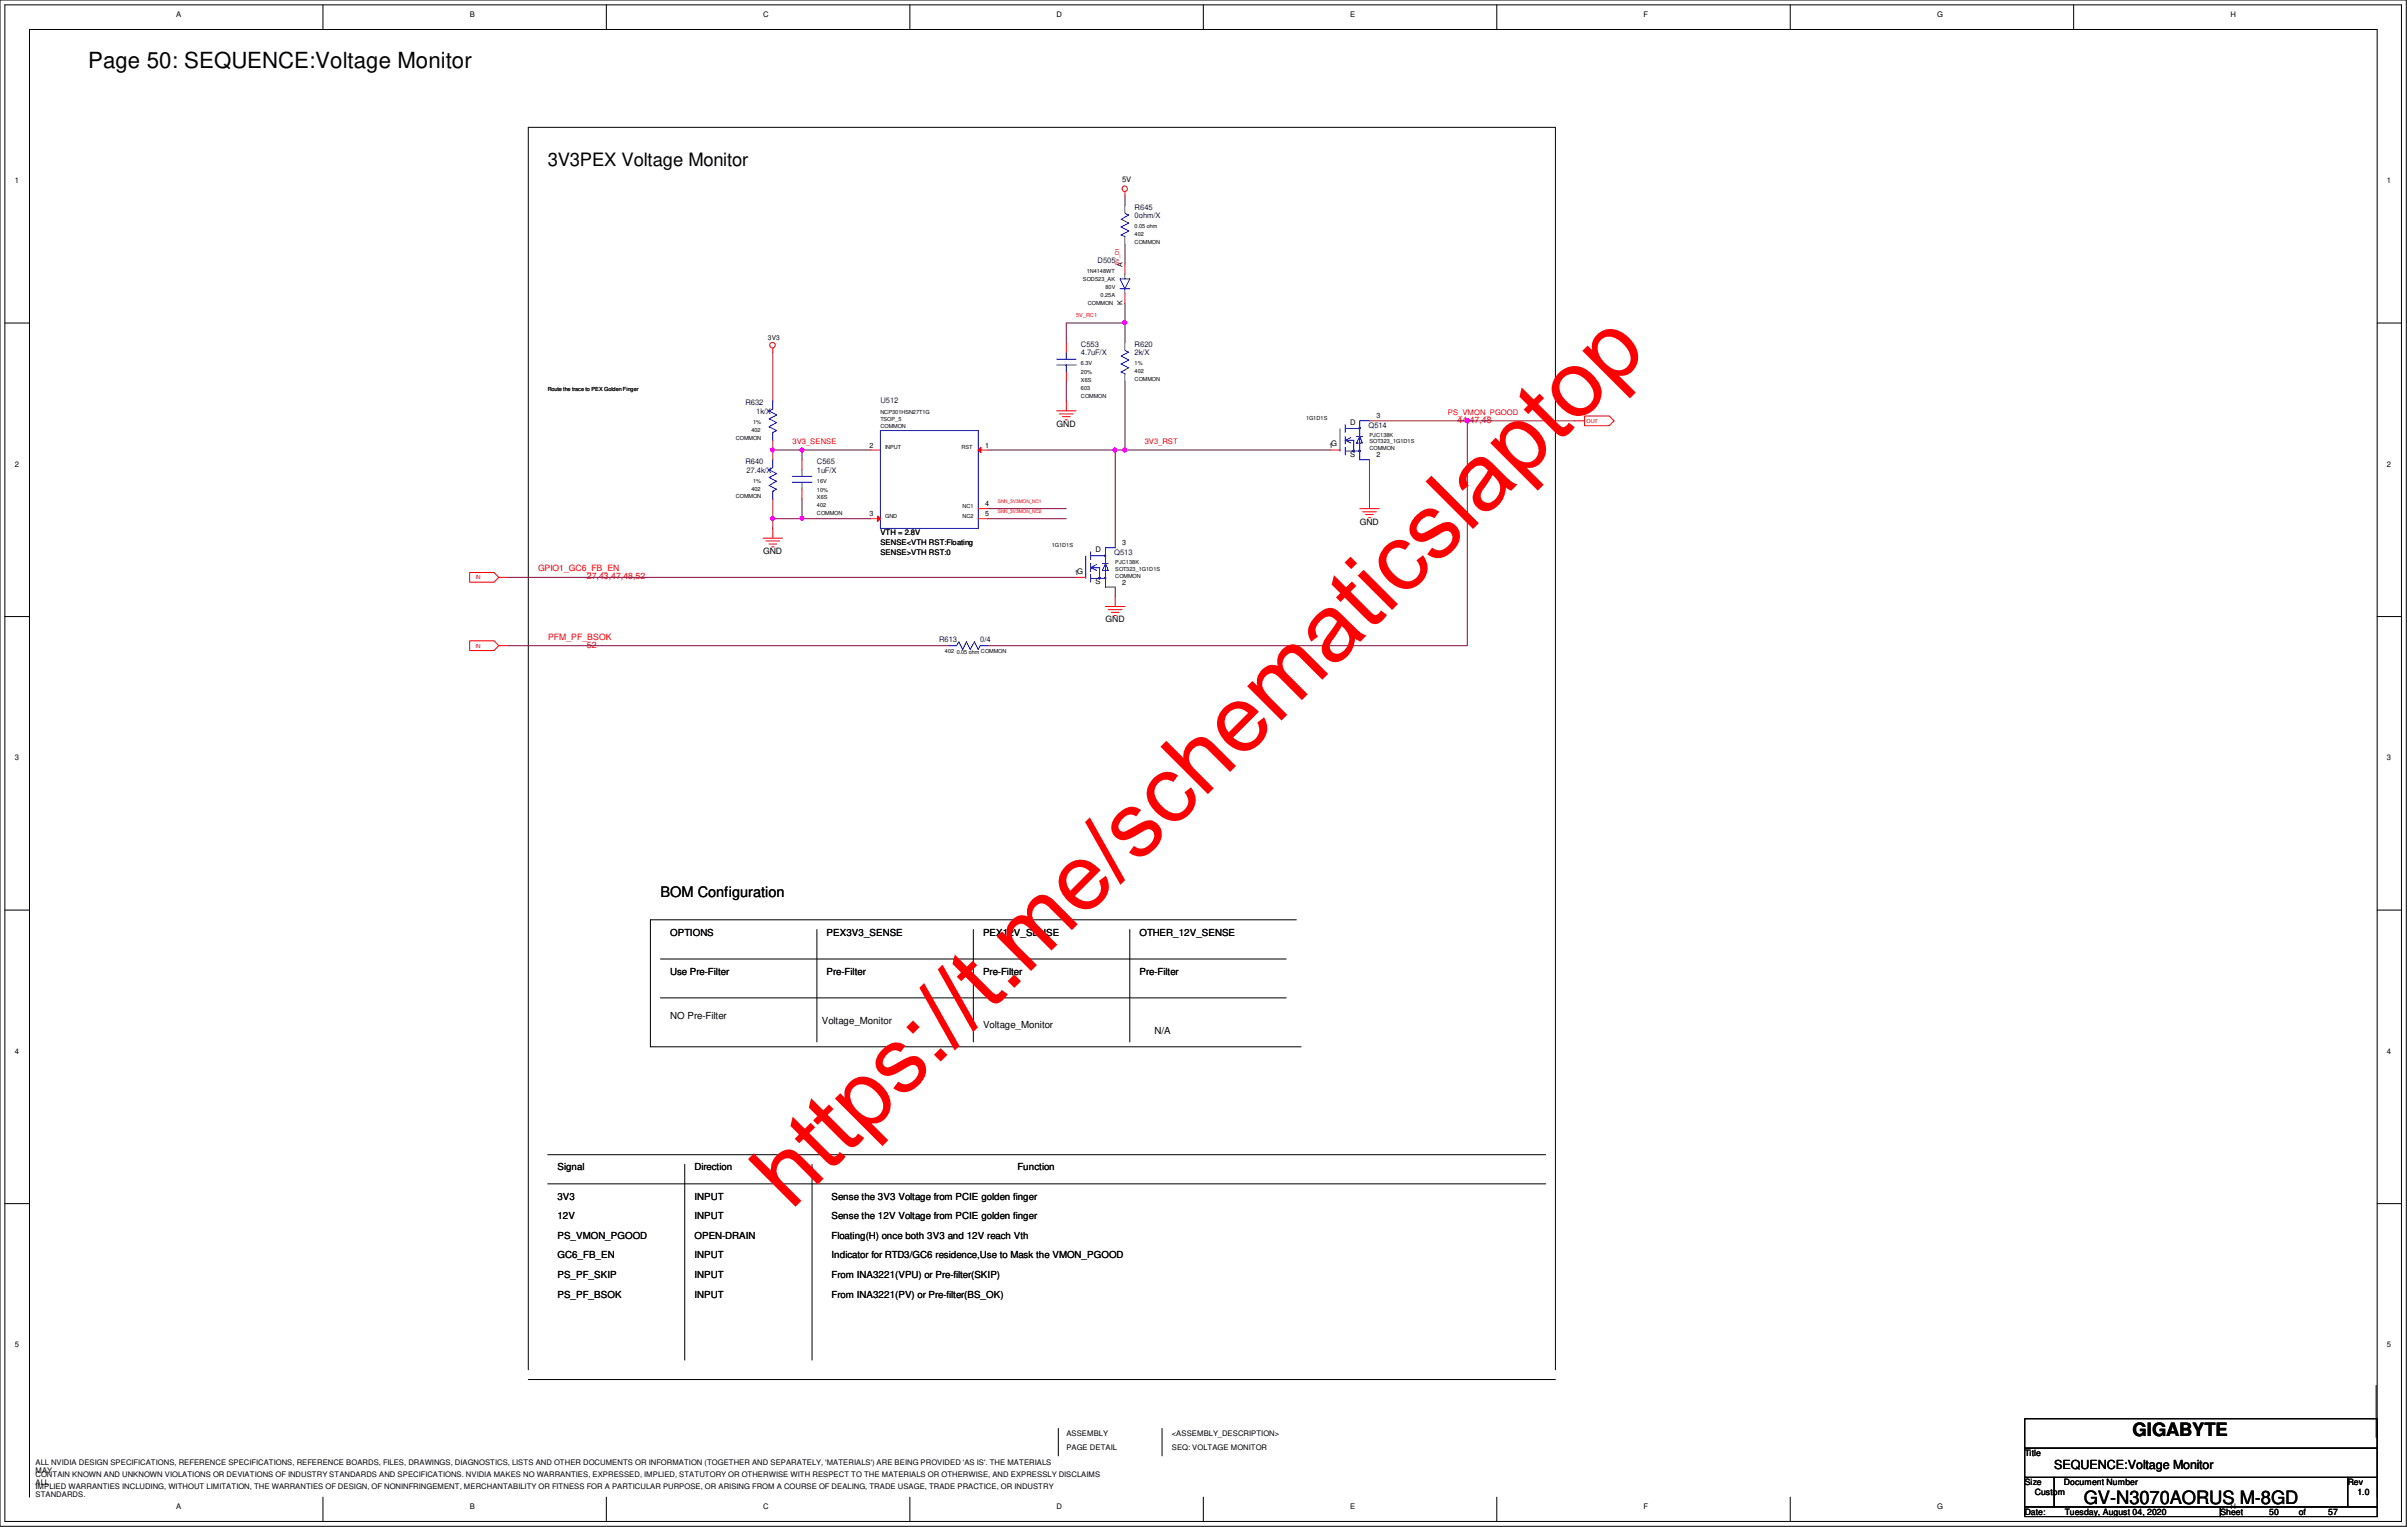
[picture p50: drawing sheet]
<svg xmlns="http://www.w3.org/2000/svg" width="294mm" height="186mm" viewBox="0 0 294 186" stroke-linecap="round" stroke-linejoin="round" font-family="sans-serif">
<defs><g id="words">
<text font-size="11.4" fill="#f00" x="96.5" y="147.8" transform="rotate(-45 96.5 147.8)">https://t.me/schematicslaptop</text>
<text font-size="2.7" x="10.8" y="8.3">Page 50: SEQUENCE:Voltage Monitor</text>
<g font-size="2.2">
<text x="66.8" y="20.3">3V3PEX Voltage Monitor</text>
<text x="260.3" y="175.2">GIGABYTE</text>
<text x="254.3" y="183.5">GV-N3070AORUS M-8GD</text>
</g>
<text font-size="1.8" x="80.6" y="109.4">BOM Configuration</text>
<text font-size="1.5" x="250.7" y="179.3">SEQUENCE:Voltage Monitor</text>
<g font-size="1.2">
<text x="81.8" y="114.2">OPTIONS</text>
<text x="81.8" y="118.9">Use Pre-Filter</text>
<text x="100.9" y="114.2">PEX3V3_SENSE</text>
<text x="100.9" y="118.9">Pre-Filter</text>
<text x="120" y="114.2">PEX12V_SENSE</text>
<text x="120" y="118.9">Pre-Filter</text>
<text x="139.1" y="118.9">Pre-Filter</text>
<text x="139.1" y="114.2">OTHER_12V_SENSE</text>
<text x="81.8" y="124.3">NO Pre-Filter</text>
<text x="100.3" y="124.9">Voltage_Monitor</text>
<text x="120" y="125.5">Voltage_Monitor</text>
<text x="140.9" y="126.1">N/A</text>
<text x="68" y="142.8">Signal</text>
<text x="84.8" y="142.8">Direction</text>
<text x="124.2" y="142.8">Function</text>
<text x="68" y="148.8">12V</text>
<text x="68" y="146.4">3V3</text>
<text x="84.8" y="148.8">INPUT</text>
<text x="84.8" y="146.4">INPUT</text>
<text x="101.5" y="148.8">Sense the 12V Voltage from PCIE golden finger</text>
<text x="101.5" y="146.4">Sense the 3V3 Voltage from PCIE golden finger</text>
<text x="68" y="153.5">GC6_FB_EN</text>
<text x="68" y="156">PS_PF_SKIP</text>
<text x="68" y="151.2">PS_VMON_PGOOD</text>
<text x="84.8" y="153.5">INPUT</text>
<text x="84.8" y="156">INPUT</text>
<text x="84.8" y="151.2">OPEN-DRAIN</text>
<text x="101.5" y="156">From INA3221(VPU) or Pre-filter(SKIP)</text>
<text x="101.5" y="153.5">Indicator for RTD3/GC6 residence,Use to Mask the VMON_PGOOD</text>
<text x="101.5" y="151.2">Floating(H) once both 3V3 and 12V reach Vth</text>
<text x="68" y="158.3">PS_PF_BSOK</text>
<text x="84.8" y="158.3">INPUT</text>
<text x="101.5" y="158.3">From INA3221(PV) or Pre-filter(BS_OK)</text>
</g>
<g font-size="1.1">
<text x="128.9" y="52.1">GND</text>
<text x="165.9" y="64">GND</text>
<text x="93.1" y="67.6">GND</text>
<text x="134.9" y="75.9">GND</text>
<text x="247.1" y="177.7">Title</text>
<text x="247.1" y="181.2">Size</text>
<text x="247.1" y="184.8">Date:</text>
<text x="248.3" y="182.4">Custom</text>
<text x="251.9" y="181.2">Document Number</text>
<text x="252" y="184.8">Tuesday, August 04, 2020</text>
<text x="271" y="184.8">Sheet</text>
<text x="276.9" y="184.8">50</text>
<text x="280.5" y="184.8">of</text>
<text x="284.1" y="184.8">57</text>
<text x="286.5" y="181.2">Rev</text>
<text x="287.7" y="182.4">1.0</text>
</g>
<g font-size="1.1" fill="#f00">
<text x="177.9" y="51.6">44,47,48</text>
<text x="65.7" y="69.7">GPIO1_GC6_FB_EN</text>
<text x="71.6" y="70.7">27,43,47,48,52</text>
<text x="66.9" y="78.1">PFM_PF_BSOK</text>
<text x="71.6" y="79">52</text>
</g>
<g font-size=".9">
<text x="21.5" y="2">A</text>
<text x="57.3" y="2">B</text>
<text x="93.1" y="2">C</text>
<text x="129" y="2">D</text>
<text x="164.8" y="2">E</text>
<text x="200.6" y="2">F</text>
<text x="236.4" y="2">G</text>
<text x="272.2" y="2">H</text>
<text x="1.8" y="22.4">1</text>
<text x="136.9" y="22.2">5V</text>
<text x="291.3" y="22.4">1</text>
<text x="137" y="32.6" transform="rotate(-90 137 32.6)">A</text>
<text x="137" y="37.3" transform="rotate(-90 137 37.3)">K</text>
<text x="164.8" y="51.8">D</text>
<text x="168" y="51.1">3</text>
<text x="1.8" y="56.9">2</text>
<text x="106.1" y="54.6">2</text>
<text x="120.2" y="54.6">1</text>
<text x="162.2" y="54.6">1G</text>
<text x="164.8" y="55.8">S</text>
<text x="168" y="55.8">2</text>
<text x="291.3" y="56.9">2</text>
<text x="106.1" y="63">3</text>
<text x="107.4" y="65.3">VTH = 2.8V</text>
<text x="120.2" y="61.8">4</text>
<text x="120.2" y="63">5</text>
<text x="107.4" y="66.5">SENSE&lt;VTH RST:Floating</text>
<text x="107.4" y="67.7">SENSE&gt;VTH RST:0</text>
<text x="131.2" y="70.1">1G</text>
<text x="133.7" y="71.3">S</text>
<text x="133.7" y="67.4">D</text>
<text x="136.9" y="71.3">2</text>
<text x="136.9" y="66.5">3</text>
<text x="1.8" y="92.8">3</text>
<text x="291.3" y="92.8">3</text>
<text x="1.8" y="128.6">4</text>
<text x="291.3" y="128.6">4</text>
<text x="1.8" y="164.4">5</text>
<text x="291.3" y="164.4">5</text>
<text x="4.3" y="178.7">ALL NVIDIA DESIGN SPECIFICATIONS, REFERENCE SPECIFICATIONS, REFERENCE BOARDS, FILES, DRAWINGS, DIAGNOSTICS, LISTS AND OTHER DOCUMENTS OR INFORMATION (TOGETHER AND SEPARATELY, 'MATERIALS') ARE BEING PROVIDED 'AS IS'. THE MATERIALS</text>
<text x="4.3" y="179.7">MAY</text>
<text x="130.1" y="177">PAGE DETAIL</text>
<text x="130.1" y="175.3">ASSEMBLY</text>
<text x="143" y="175.3">&lt;ASSEMBLY_DESCRIPTION&gt;</text>
<text x="143" y="177">SEQ: VOLTAGE MONITOR</text>
<text x="4.3" y="180.2">CONTAIN KNOWN AND UNKNOWN VIOLATIONS OR DEVIATIONS OF INDUSTRY STANDARDS AND SPECIFICATIONS. NVIDIA MAKES NO WARRANTIES, EXPRESSED, IMPLIED, STATUTORY OR OTHERWISE WITH RESPECT TO THE MATERIALS OR OTHERWISE, AND EXPRESSLY DISCLAIMS</text>
<text x="4.3" y="181.1">ALL</text>
<text x="4.3" y="181.7">IMPLIED WARRANTIES INCLUDING, WITHOUT LIMITATION, THE WARRANTIES OF DESIGN, OF NONINFRINGEMENT, MERCHANTABILITY OR FITNESS FOR A PARTICULAR PURPOSE, OR ARISING FROM A COURSE OF DEALING, TRADE USAGE, TRADE PRACTICE, OR INDUSTRY</text>
<text x="4.3" y="182.7">STANDARDS.</text>
<text x="21.5" y="184.1">A</text>
<text x="57.3" y="184.1">B</text>
<text x="93.1" y="184.1">C</text>
<text x="129" y="184.1">D</text>
<text x="164.8" y="184.1">E</text>
<text x="200.6" y="184.1">F</text>
<text x="236.4" y="184.1">G</text>
<text x="272.2" y="184.1">H</text>
</g>
<g font-size=".9" fill="#000080">
<text x="138.5" y="26.6">0ohm/X</text>
<text x="138.5" y="25.6">R645</text>
<text x="133.9" y="32.1">D505</text>
<text x="131.9" y="43.3">4.7uF/X</text>
<text x="131.9" y="42.3">C553</text>
<text x="138.5" y="43.3">2k/X</text>
<text x="138.5" y="42.3">R620</text>
<text x="91" y="49.4">R632</text>
<text x="92.3" y="50.5">1k/X</text>
<text x="107.4" y="49.2">U512</text>
<text x="167" y="52.2">Q514</text>
<text x="91" y="56.6">R640</text>
<text x="91.1" y="57.7">27.4k/X</text>
<text x="99.7" y="57.7">1uF/X</text>
<text x="99.7" y="56.6">C565</text>
<text x="136" y="67.7">Q513</text>
<text x="114.6" y="78.3">R613</text>
<text x="119.6" y="78.3">0/4</text>
</g>
<g font-size=".9" fill="#f00">
<text x="176.7" y="50.6">PS_VMON_PGOOD</text>
<text x="96.7" y="54.2">3V3_SENSE</text>
<text x="139.7" y="54.2">3V3_RST</text>
</g>
<text font-size=".8" x="93.7" y="41.5">3V3</text>
<g font-size=".7">
<text x="138.5" y="27.9">0.05 ohm</text>
<text x="138.5" y="29.8">COMMON</text>
<text x="138.5" y="28.8">402</text>
<text x="132.2" y="34.3">SOD523_AK</text>
<text x="132.6" y="33.4">1N4148WT</text>
<text x="134.9" y="35.3">80V</text>
<text x="132.8" y="37.2">COMMON</text>
<text x="134.3" y="36.2">0.25A</text>
<text x="66.8" y="47.7">Route the trace to PEX Golden Finger</text>
<text x="131.9" y="45.6">20%</text>
<text x="131.9" y="44.6">6.3V</text>
<text x="131.9" y="47.5">603</text>
<text x="131.9" y="46.6">X6S</text>
<text x="138.5" y="46.5">COMMON</text>
<text x="138.5" y="44.6">1%</text>
<text x="138.5" y="45.5">402</text>
<text x="89.8" y="53.6">COMMON</text>
<text x="91.7" y="52.7">402</text>
<text x="91.9" y="51.7">1%</text>
<text x="107.4" y="51.4">TSOP_5</text>
<text x="107.4" y="52.2">COMMON</text>
<text x="107.4" y="50.5">NCP301HSN27T1G</text>
<text x="131.9" y="48.5">COMMON</text>
<text x="159.4" y="51.3">1G1D1S</text>
<text x="167.1" y="53.3">PJC138K</text>
<text x="91.7" y="59.9">402</text>
<text x="91.9" y="58.9">1%</text>
<text x="99.7" y="60">10%</text>
<text x="99.7" y="58.9">16V</text>
<text x="108" y="54.8">INPUT</text>
<text x="117.3" y="54.8">RST</text>
<text x="167.1" y="54.1">SOT323_1G1D1S</text>
<text x="167.1" y="54.9">COMMON</text>
<text x="89.8" y="60.8">COMMON</text>
<text x="99.7" y="62.8">COMMON</text>
<text x="99.7" y="61.9">402</text>
<text x="99.7" y="60.9">X6S</text>
<text x="108" y="63.2">GND</text>
<text x="117.5" y="62">NC1</text>
<text x="117.5" y="63.2">NC2</text>
<text x="128.4" y="66.8">1G1D1S</text>
<text x="136.1" y="68.8">PJC138K</text>
<text x="136.1" y="70.5">COMMON</text>
<text x="136.1" y="69.6">SOT323_1G1D1S</text>
<text x="115.3" y="79.7">402</text>
<text x="116.8" y="79.8">0.05 ohm COMMON</text>
</g>
<g font-size=".7" fill="#f00">
<text x="136.6" y="32.3" transform="rotate(-90 136.6 32.3)">5V_D1</text>
<text x="131.3" y="38.7">5V_RC1</text>
<text x="193.6" y="51.6">OUT</text>
<text x="58" y="70.7">IN</text>
<text x="58" y="79.1">IN</text>
</g>
<g font-size=".6" fill="#f00">
<text x="121.8" y="61.4">SNN_3V3MON_NC1</text>
<text x="121.8" y="62.6">SNN_3V3MON_NC2</text>
</g>
</g></defs>
<g fill="none" stroke="#000" stroke-width=".12">
<path d="M0 0h293.7v186.2h-293.7zM.6 .6h292.5v185h-292.5zM39.4 .6v3M74 .6v3M111 .6v3M146.9 .6v3M182.7 .6v3M218.5 .6v3M253.1 .6v3M.6 39.4h3M290.1 39.4h3M.6 75.2h3"/>
<path d="M290.1 75.2h3M.6 111h3M80.6 117h76.4M99.7 113.4v13.7M118.8 113.4v13.7M137.9 113.4v13.7M158.2 112.2h-78.8v15.5h79.4M290.1 111h3M80.6 121.8h76.4M.6 146.9h3M66.8 140.9h121.8M66.8 144.4h121.8"/>
<path d="M83.6 142.1v23.8M99.1 142.1v23.8M290.1 146.9h3M64.5 167.1v-151.6h125.3v151.6M64.5 168.3h125.3M129.2 174.3v3.3M141.8 174.3v3.3M247.1 173.1h43v3.6h-43zM247.1 176.7h43v3.6h-43zM290 169v6.4M3.6 182.7v-179.1h286.5v179.1M39.4 182.7v2.9"/>
<path d="M74 182.7v2.9M111 182.7v2.9M146.9 182.7v2.9M182.7 182.7v2.9M218.5 182.7v2.9M247.1 180.3h3.6v3.6h-3.6zM247.1 183.9h23.9v1.1h-23.9zM250.7 180.3h35.8v3.6h-35.8zM271 183.9h19.1v1.1h-19.1zM286.5 180.3h3.6v3.6h-3.6z"/>
</g>
<g fill="none" stroke="#f00" stroke-width=".12">
<path d="M137.3 23.4v.5M94.3 42.5v.5M94.3 56.1h.1M94.3 48.9h.1M94.3 53.7h.1M97.9 56.1v1.2M97.9 59.7v1.2M128.9 50.1h2.4M129.3 50.5h1.7M129.7 50.8h.9M130 51.2h.3M130.1 48.9v1.2"/>
<path d="M192.2 51.4h1.2M193.4 50.8h3l.6 .6-.6 .5h-3zM60.9 70.4l-.6-.6h-3v1.2h3l.6-.6h1.2M62.1 78.8h-1.2l-.6 .6h-3v-1.2h3l.6 .6M93.1 65.7h2.4M93.5 66h1.7M93.9 66.4h.9M94.2 66.7h.2M94.3 64.5v1.2M94.3 60.9h.1M134.9 74h2.4M135.3 74.4h1.6"/>
<path d="M135.6 74.7h1M136 75.1h.2M136.1 72.8v1.2M165.9 62.1h2.4M166.3 62.4h1.7M166.7 62.8h.9M167 63.2h.3M167.1 60.9v1.2"/>
<circle cx="137.3" cy="23" r=".33"/>
<circle cx="94.3" cy="42.1" r=".34"/>
</g>
<path d="M94.3 56.1v1l-.4 .2 .9 .5-.9 .5 .9 .4-.9 .5 .9 .5-.5 .2v1M94.3 48.9v1l-.4 .2 .9 .5-.9 .5 .9 .5-.9 .5 .9 .4-.5 .2v1M96.7 58.1h2.4M96.7 58.8h2.4M97.9 58.8v.9M97.9 57.3v.8M107.4 52.5h12v12h-12zM107.4 54.9h.1M119.4 54.9h.1M107.4 63.3h.1M119.4 62.1h.1M119.4 63.3h.1" fill="none" stroke="#00f" stroke-width=".12"/>
<path d="M119.4 54.9l.3-.3v.6z" fill="#f00"/>
<path d="M106.3 54.9h1.1M119.4 54.9l.3-.3v.6zM119.4 54.9h1.2" fill="none" stroke="#f00" stroke-width=".12"/>
<path d="M107.1 62.9l.3 .4-.3 .3z" fill="#f00"/>
<g fill="none" stroke="#f00" stroke-width=".12">
<path d="M137.3 32.2v1.2M137.3 35.8v1.2M137.3 25.1h.1M137.3 29.8h.1M130.1 41.8v1.2M130.1 45.4v1.2M137.3 41.8h.1M137.3 46.6h.1M162.3 54.9h1.2M167.1 56.1h.1M167.1 51.4h.1M106.3 63.3h1.1"/>
<path d="M107.1 62.9l.3 .4-.3 .3zM115.8 78.8h.1M119.4 62.1h1.2M119.4 63.3h1.2M120.6 78.8h.1M131.3 70.4h1.2M136.1 71.6h.1M136.1 66.8h.1"/>
</g>
<g fill="none" stroke="#00f" stroke-width=".12">
<path d="M136.7 34h1.2l-.6 1.2zM136.7 35.2h1.2M137.3 33.4v.6M137.3 35.2v.6M137.3 25.1v.9l.5 .2-1 .6 1 .4-1 .5 1 .5-1 .5 .5 .2v.9M128.9 43.8h2.4M128.9 44.5h2.4M130.1 44.5v.9M130.1 43v.8M137.3 41.8v1l.5 .2-1 .4 1 .5-1 .5 1 .5-1 .5 .5 .2v1M163.5 54.9h.1M163.5 52.3v2.7"/>
<path d="M164.2 52.3h1.7M164.2 55h1.7M164.2 54.6v.9M164.2 53.3v.9M164.2 51.8v.9M164.2 53.7l.6 .4M164.2 53.7h1v1.3M164.8 53.4l-.6 .3M165.1 54.9h.2v.2h-.2zM165.6 53.3h.7M165.8 52.2h.2v.1h-.2zM165.8 54.9h.2v.2h-.2z"/>
<path d="M165.9 53.3l.4 .8h-.7zM167.1 51.4h-1.2v4.7h1.2M115.8 78.8h1l.2-.5 .5 .9 .4-.9 .5 .9 .5-.9 .5 .9 .2-.4h1M132.5 70.4h.1M132.5 67.8v2.8M133.1 69.3h1.1v1.3M133.1 67.8h1.8M133.1 70.6h1.8M133.1 70.1v.9M133.1 68.7v1M133.1 67.3v1M133.1 69.3l.7 .3"/>
<path d="M133.8 68.9l-.7 .4M134.1 70.5h.2l-.1 .1zM134.5 68.7h.8M134.8 67.7l.2 .1-.1 .1zM134.8 70.5h.1v.1h-.1zM134.9 68.7l.4 .9h-.8zM136.1 66.8h-1.2v4.8h1.2"/>
</g>
<path d="M94.3 43v5.9M120.6 54.9h15.5" fill="none" stroke="#800040" stroke-width=".12"/>
<path d="M135.9 54.8h.3l.1 .1-.1 .1-.1 .1-.2-.1z" fill-rule="evenodd" fill="#f0f"/>
<path d="M135.9 54.8h.3l.1 .1-.1 .1-.1 .1-.2-.1z" fill="none" stroke="#f0f" stroke-width=".12"/>
<path d="M136.1 54.9v11.9" fill="none" stroke="#800040" stroke-width=".12"/>
<path d="M135.9 54.8h.3l.1 .1-.1 .1-.1 .1-.2-.1z" fill-rule="evenodd" fill="#f0f"/>
<path d="M135.9 54.8h.3l.1 .1-.1 .1-.1 .1-.2-.1z" fill="none" stroke="#f0f" stroke-width=".12"/>
<path d="M137.3 46.6v8.3" fill="none" stroke="#800040" stroke-width=".12"/>
<path d="M137.1 54.8h.3l.1 .1-.1 .1-.2 .1-.1-.1z" fill-rule="evenodd" fill="#f0f"/>
<path d="M137.1 54.8h.3l.1 .1-.1 .1-.2 .1-.1-.1z" fill="none" stroke="#f0f" stroke-width=".12"/>
<path d="M136.1 54.9h1.2" fill="none" stroke="#800040" stroke-width=".12"/>
<path d="M137.1 54.8h.3l.1 .1-.1 .1-.2 .1-.1-.1z" fill-rule="evenodd" fill="#f0f"/>
<path d="M137.1 54.8h.3l.1 .1-.1 .1-.2 .1-.1-.1z" fill="none" stroke="#f0f" stroke-width=".12"/>
<path d="M135.9 54.8h.3l.1 .1-.1 .1-.1 .1-.2-.1z" fill-rule="evenodd" fill="#f0f"/>
<path d="M135.9 54.8h.3l.1 .1-.1 .1-.1 .1-.2-.1z" fill="none" stroke="#f0f" stroke-width=".12"/>
<path d="M137.3 54.9h25" fill="none" stroke="#800040" stroke-width=".12"/>
<path d="M137.1 54.8h.3l.1 .1-.1 .1-.2 .1-.1-.1z" fill-rule="evenodd" fill="#f0f"/>
<path d="M137.1 54.8h.3l.1 .1-.1 .1-.2 .1-.1-.1z" fill="none" stroke="#f0f" stroke-width=".12"/>
<path d="M94.3 54.9v1.2" fill="none" stroke="#800040" stroke-width=".12"/>
<path d="M94.1 54.8h.3l.1 .1-.1 .1-.1 .1-.2-.1z" fill-rule="evenodd" fill="#f0f"/>
<path d="M94.1 54.8h.3l.1 .1-.1 .1-.1 .1-.2-.1z" fill="none" stroke="#f0f" stroke-width=".12"/>
<path d="M94.3 53.7v1.2" fill="none" stroke="#800040" stroke-width=".12"/>
<path d="M94.1 54.8h.3l.1 .1-.1 .1-.1 .1-.2-.1z" fill-rule="evenodd" fill="#f0f"/>
<path d="M94.1 54.8h.3l.1 .1-.1 .1-.1 .1-.2-.1z" fill="none" stroke="#f0f" stroke-width=".12"/>
<path d="M97.9 54.9v1.2" fill="none" stroke="#800040" stroke-width=".12"/>
<path d="M97.7 54.8h.3l.1 .1-.1 .1-.1 .1-.2-.1z" fill-rule="evenodd" fill="#f0f"/>
<path d="M97.7 54.8h.3l.1 .1-.1 .1-.1 .1-.2-.1z" fill="none" stroke="#f0f" stroke-width=".12"/>
<path d="M94.3 54.9h3.6" fill="none" stroke="#800040" stroke-width=".12"/>
<path d="M97.7 54.8h.3l.1 .1-.1 .1-.1 .1-.2-.1z" fill-rule="evenodd" fill="#f0f"/>
<path d="M97.7 54.8h.3l.1 .1-.1 .1-.1 .1-.2-.1z" fill="none" stroke="#f0f" stroke-width=".12"/>
<path d="M94.1 54.8h.3l.1 .1-.1 .1-.1 .1-.2-.1z" fill-rule="evenodd" fill="#f0f"/>
<path d="M94.1 54.8h.3l.1 .1-.1 .1-.1 .1-.2-.1z" fill="none" stroke="#f0f" stroke-width=".12"/>
<path d="M97.9 54.9h8.4" fill="none" stroke="#800040" stroke-width=".12"/>
<path d="M97.7 54.8h.3l.1 .1-.1 .1-.1 .1-.2-.1z" fill-rule="evenodd" fill="#f0f"/>
<path d="M97.7 54.8h.3l.1 .1-.1 .1-.1 .1-.2-.1z" fill="none" stroke="#f0f" stroke-width=".12"/>
<path d="M137.3 23.9v1.2M137.3 29.8v2.4M137.3 39.4h-7.2v2.4" fill="none" stroke="#800040" stroke-width=".12"/>
<path d="M137.1 39.2h.3l.1 .2-.1 .1-.2 .1-.1-.1z" fill-rule="evenodd" fill="#f0f"/>
<path d="M137.1 39.2h.3l.1 .2-.1 .1-.2 .1-.1-.1z" fill="none" stroke="#f0f" stroke-width=".12"/>
<path d="M137.3 39.4v2.4" fill="none" stroke="#800040" stroke-width=".12"/>
<path d="M137.1 39.2h.3l.1 .2-.1 .1-.2 .1-.1-.1z" fill-rule="evenodd" fill="#f0f"/>
<path d="M137.1 39.2h.3l.1 .2-.1 .1-.2 .1-.1-.1z" fill="none" stroke="#f0f" stroke-width=".12"/>
<path d="M137.3 37v2.4" fill="none" stroke="#800040" stroke-width=".12"/>
<path d="M137.1 39.2h.3l.1 .2-.1 .1-.2 .1-.1-.1z" fill-rule="evenodd" fill="#f0f"/>
<path d="M137.1 39.2h.3l.1 .2-.1 .1-.2 .1-.1-.1z" fill="none" stroke="#f0f" stroke-width=".12"/>
<path d="M97.9 63.3h8.4" fill="none" stroke="#800040" stroke-width=".12"/>
<path d="M97.7 63.1h.3l.1 .1-.1 .2-.1 .1-.2-.1z" fill-rule="evenodd" fill="#f0f"/>
<path d="M97.7 63.1h.3l.1 .1-.1 .2-.1 .1-.2-.1z" fill="none" stroke="#f0f" stroke-width=".12"/>
<path d="M94.3 63.3h3.6" fill="none" stroke="#800040" stroke-width=".12"/>
<path d="M97.7 63.1h.3l.1 .1-.1 .2-.1 .1-.2-.1z" fill-rule="evenodd" fill="#f0f"/>
<path d="M97.7 63.1h.3l.1 .1-.1 .2-.1 .1-.2-.1z" fill="none" stroke="#f0f" stroke-width=".12"/>
<path d="M94.1 63.1h.3l.1 .1-.1 .2-.1 .1-.2-.1z" fill-rule="evenodd" fill="#f0f"/>
<path d="M94.1 63.1h.3l.1 .1-.1 .2-.1 .1-.2-.1z" fill="none" stroke="#f0f" stroke-width=".12"/>
<path d="M94.3 63.3v1.2" fill="none" stroke="#800040" stroke-width=".12"/>
<path d="M94.1 63.1h.3l.1 .1-.1 .2-.1 .1-.2-.1z" fill-rule="evenodd" fill="#f0f"/>
<path d="M94.1 63.1h.3l.1 .1-.1 .2-.1 .1-.2-.1z" fill="none" stroke="#f0f" stroke-width=".12"/>
<path d="M94.3 60.9v2.4" fill="none" stroke="#800040" stroke-width=".12"/>
<path d="M94.1 63.1h.3l.1 .1-.1 .2-.1 .1-.2-.1z" fill-rule="evenodd" fill="#f0f"/>
<path d="M94.1 63.1h.3l.1 .1-.1 .2-.1 .1-.2-.1z" fill="none" stroke="#f0f" stroke-width=".12"/>
<path d="M97.9 60.9v2.4" fill="none" stroke="#800040" stroke-width=".12"/>
<path d="M97.7 63.1h.3l.1 .1-.1 .2-.1 .1-.2-.1z" fill-rule="evenodd" fill="#f0f"/>
<path d="M97.7 63.1h.3l.1 .1-.1 .2-.1 .1-.2-.1z" fill="none" stroke="#f0f" stroke-width=".12"/>
<path d="M130.1 46.6v2.3M167.1 56.1v4.8M179.1 51.4v27.4h-58.5M62.1 70.4h69.2M62.1 78.8h53.7M136.1 71.6v1.2" fill="none" stroke="#800040" stroke-width=".12"/>
<path d="M178.9 51.2h.3l.1 .1-.1 .1-.2 .1-.1-.1z" fill-rule="evenodd" fill="#f0f"/>
<path d="M178.9 51.2h.3l.1 .1-.1 .1-.2 .1-.1-.1z" fill="none" stroke="#f0f" stroke-width=".12"/>
<path d="M167.1 51.4h12" fill="none" stroke="#800040" stroke-width=".12"/>
<path d="M178.9 51.2h.3l.1 .1-.1 .1-.2 .1-.1-.1z" fill-rule="evenodd" fill="#f0f"/>
<path d="M178.9 51.2h.3l.1 .1-.1 .1-.2 .1-.1-.1z" fill="none" stroke="#f0f" stroke-width=".12"/>
<path d="M179.1 51.4h13.1" fill="none" stroke="#800040" stroke-width=".12"/>
<path d="M178.9 51.2h.3l.1 .1-.1 .1-.2 .1-.1-.1z" fill-rule="evenodd" fill="#f0f"/>
<path d="M178.9 51.2h.3l.1 .1-.1 .1-.2 .1-.1-.1z" fill="none" stroke="#f0f" stroke-width=".12"/>
<path d="M120.6 62.1h9.5M120.6 63.3h9.5" fill="none" stroke="#800040" stroke-width=".12"/>
<path d="M135.9 54.8h.3l.1 .1-.1 .1-.1 .1-.2-.1z" fill-rule="evenodd" fill="#f0f"/>
<path d="M135.9 54.8h.3l.1 .1-.1 .1-.1 .1-.2-.1z" fill="none" stroke="#f0f" stroke-width=".12"/>
<path d="M135.9 54.8h.3l.1 .1-.1 .1-.1 .1-.2-.1z" fill-rule="evenodd" fill="#f0f"/>
<path d="M135.9 54.8h.3l.1 .1-.1 .1-.1 .1-.2-.1z" fill="none" stroke="#f0f" stroke-width=".12"/>
<path d="M137.1 54.8h.3l.1 .1-.1 .1-.2 .1-.1-.1z" fill-rule="evenodd" fill="#f0f"/>
<path d="M137.1 54.8h.3l.1 .1-.1 .1-.2 .1-.1-.1z" fill="none" stroke="#f0f" stroke-width=".12"/>
<path d="M137.1 54.8h.3l.1 .1-.1 .1-.2 .1-.1-.1z" fill-rule="evenodd" fill="#f0f"/>
<path d="M137.1 54.8h.3l.1 .1-.1 .1-.2 .1-.1-.1z" fill="none" stroke="#f0f" stroke-width=".12"/>
<path d="M135.9 54.8h.3l.1 .1-.1 .1-.1 .1-.2-.1z" fill-rule="evenodd" fill="#f0f"/>
<path d="M135.9 54.8h.3l.1 .1-.1 .1-.1 .1-.2-.1z" fill="none" stroke="#f0f" stroke-width=".12"/>
<path d="M137.1 54.8h.3l.1 .1-.1 .1-.2 .1-.1-.1z" fill-rule="evenodd" fill="#f0f"/>
<path d="M137.1 54.8h.3l.1 .1-.1 .1-.2 .1-.1-.1z" fill="none" stroke="#f0f" stroke-width=".12"/>
<path d="M94.1 54.8h.3l.1 .1-.1 .1-.1 .1-.2-.1z" fill-rule="evenodd" fill="#f0f"/>
<path d="M94.1 54.8h.3l.1 .1-.1 .1-.1 .1-.2-.1z" fill="none" stroke="#f0f" stroke-width=".12"/>
<path d="M94.1 54.8h.3l.1 .1-.1 .1-.1 .1-.2-.1z" fill-rule="evenodd" fill="#f0f"/>
<path d="M94.1 54.8h.3l.1 .1-.1 .1-.1 .1-.2-.1z" fill="none" stroke="#f0f" stroke-width=".12"/>
<path d="M97.7 54.8h.3l.1 .1-.1 .1-.1 .1-.2-.1z" fill-rule="evenodd" fill="#f0f"/>
<path d="M97.7 54.8h.3l.1 .1-.1 .1-.1 .1-.2-.1z" fill="none" stroke="#f0f" stroke-width=".12"/>
<path d="M97.7 54.8h.3l.1 .1-.1 .1-.1 .1-.2-.1z" fill-rule="evenodd" fill="#f0f"/>
<path d="M97.7 54.8h.3l.1 .1-.1 .1-.1 .1-.2-.1z" fill="none" stroke="#f0f" stroke-width=".12"/>
<path d="M94.1 54.8h.3l.1 .1-.1 .1-.1 .1-.2-.1z" fill-rule="evenodd" fill="#f0f"/>
<path d="M94.1 54.8h.3l.1 .1-.1 .1-.1 .1-.2-.1z" fill="none" stroke="#f0f" stroke-width=".12"/>
<path d="M97.7 54.8h.3l.1 .1-.1 .1-.1 .1-.2-.1z" fill-rule="evenodd" fill="#f0f"/>
<path d="M97.7 54.8h.3l.1 .1-.1 .1-.1 .1-.2-.1z" fill="none" stroke="#f0f" stroke-width=".12"/>
<path d="M137.1 39.2h.3l.1 .2-.1 .1-.2 .1-.1-.1z" fill-rule="evenodd" fill="#f0f"/>
<path d="M137.1 39.2h.3l.1 .2-.1 .1-.2 .1-.1-.1z" fill="none" stroke="#f0f" stroke-width=".12"/>
<path d="M137.1 39.2h.3l.1 .2-.1 .1-.2 .1-.1-.1z" fill-rule="evenodd" fill="#f0f"/>
<path d="M137.1 39.2h.3l.1 .2-.1 .1-.2 .1-.1-.1z" fill="none" stroke="#f0f" stroke-width=".12"/>
<path d="M137.1 39.2h.3l.1 .2-.1 .1-.2 .1-.1-.1z" fill-rule="evenodd" fill="#f0f"/>
<path d="M137.1 39.2h.3l.1 .2-.1 .1-.2 .1-.1-.1z" fill="none" stroke="#f0f" stroke-width=".12"/>
<path d="M97.7 63.1h.3l.1 .1-.1 .2-.1 .1-.2-.1z" fill-rule="evenodd" fill="#f0f"/>
<path d="M97.7 63.1h.3l.1 .1-.1 .2-.1 .1-.2-.1z" fill="none" stroke="#f0f" stroke-width=".12"/>
<path d="M97.7 63.1h.3l.1 .1-.1 .2-.1 .1-.2-.1z" fill-rule="evenodd" fill="#f0f"/>
<path d="M97.7 63.1h.3l.1 .1-.1 .2-.1 .1-.2-.1z" fill="none" stroke="#f0f" stroke-width=".12"/>
<path d="M94.1 63.1h.3l.1 .1-.1 .2-.1 .1-.2-.1z" fill-rule="evenodd" fill="#f0f"/>
<path d="M94.1 63.1h.3l.1 .1-.1 .2-.1 .1-.2-.1z" fill="none" stroke="#f0f" stroke-width=".12"/>
<path d="M94.1 63.1h.3l.1 .1-.1 .2-.1 .1-.2-.1z" fill-rule="evenodd" fill="#f0f"/>
<path d="M94.1 63.1h.3l.1 .1-.1 .2-.1 .1-.2-.1z" fill="none" stroke="#f0f" stroke-width=".12"/>
<path d="M94.1 63.1h.3l.1 .1-.1 .2-.1 .1-.2-.1z" fill-rule="evenodd" fill="#f0f"/>
<path d="M94.1 63.1h.3l.1 .1-.1 .2-.1 .1-.2-.1z" fill="none" stroke="#f0f" stroke-width=".12"/>
<path d="M97.7 63.1h.3l.1 .1-.1 .2-.1 .1-.2-.1z" fill-rule="evenodd" fill="#f0f"/>
<path d="M97.7 63.1h.3l.1 .1-.1 .2-.1 .1-.2-.1z" fill="none" stroke="#f0f" stroke-width=".12"/>
<path d="M178.9 51.2h.3l.1 .1-.1 .1-.2 .1-.1-.1z" fill-rule="evenodd" fill="#f0f"/>
<path d="M178.9 51.2h.3l.1 .1-.1 .1-.2 .1-.1-.1z" fill="none" stroke="#f0f" stroke-width=".12"/>
<path d="M178.9 51.2h.3l.1 .1-.1 .1-.2 .1-.1-.1z" fill-rule="evenodd" fill="#f0f"/>
<path d="M178.9 51.2h.3l.1 .1-.1 .1-.2 .1-.1-.1z" fill="none" stroke="#f0f" stroke-width=".12"/>
<path d="M178.9 51.2h.3l.1 .1-.1 .1-.2 .1-.1-.1z" fill-rule="evenodd" fill="#f0f"/>
<path d="M178.9 51.2h.3l.1 .1-.1 .1-.2 .1-.1-.1z" fill="none" stroke="#f0f" stroke-width=".12"/>
<use href="#words"/>
</svg>
